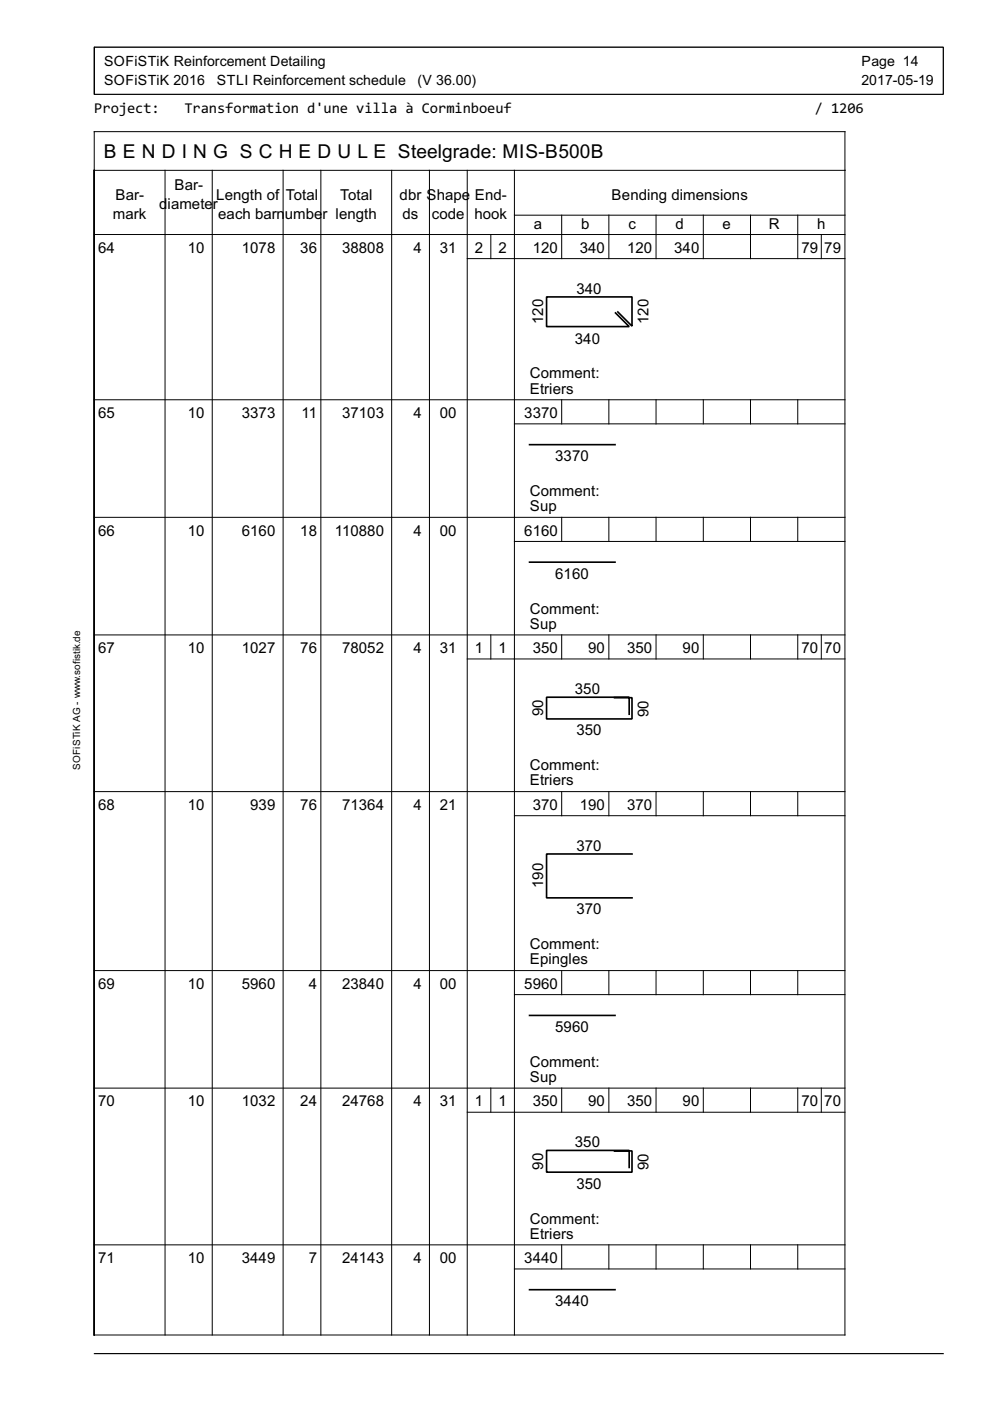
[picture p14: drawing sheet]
<svg xmlns="http://www.w3.org/2000/svg" width="210mm" height="297mm" viewBox="0 0 210 297" stroke-linecap="round" stroke-linejoin="round" font-family="sans-serif">
<defs><g id="words">
<text font-size="4.5" x="22" y="33.6">B E N D I N G S C H E D U L E Steelgrade: MIS-B500B</text>
<g font-size="3.7">
<text x="20" y="24">Project:</text>
<text x="39.1" y="24">Transformation d'une villa à Corminboeuf</text>
<text x="172.7" y="24">/ 1206</text>
</g>
<g font-size="3.6">
<text x="37" y="40.3">Bar-</text>
<text x="23.9" y="46.4">mark</text>
<text x="24.5" y="42.3">Bar-</text>
<text x="33.8" y="44.4">d</text>
<text x="35.5" y="44.4">iamete</text>
<text x="45.1" y="44.4">r</text>
<text x="45.8" y="42.3">Length of</text>
<text x="46.3" y="46.4">each barn</text>
<text x="60.4" y="46.4">umbe</text>
<text x="60.6" y="42.3">Total</text>
<text x="68.4" y="46.4">r length</text>
<text x="72.1" y="42.3">Total</text>
<text x="84.7" y="42.3">dbr Shape</text>
<text x="85.3" y="46.4">ds</text>
<text x="91.6" y="46.4">code</text>
<text x="100.6" y="46.4">hook</text>
<text x="100.7" y="42.3">End-</text>
<text x="129.7" y="42.3">Bending dimensions</text>
<text x="20.8" y="53.6">64</text>
<text x="39.8" y="53.6">10</text>
<text x="51.3" y="53.6">1078</text>
<text x="63.7" y="53.6">36</text>
<text x="72.5" y="53.6">38808</text>
<text x="87.7" y="53.6">4</text>
<text x="93.3" y="53.6">31</text>
<text x="100.7" y="53.6">2</text>
<text x="105.7" y="53.6">2</text>
<text x="112.9" y="53.6">120</text>
<text x="113.2" y="48.5">a</text>
<text x="122.9" y="53.6">340</text>
<text x="123.2" y="48.5">b</text>
<text x="133" y="53.6">120</text>
<text x="133.3" y="48.5">c</text>
<text x="143" y="53.6">340</text>
<text x="143.2" y="48.5">d</text>
<text x="153.2" y="48.5">e</text>
<text x="163" y="48.5">R</text>
<text x="169.9" y="53.6">79</text>
<text x="173.2" y="48.5">h</text>
<text x="174.8" y="53.6">79</text>
<text x="122.2" y="62.3">340</text>
<text x="115.2" y="68.7" transform="rotate(-90 115.2 68.7)">120</text>
<text x="137.5" y="68.7" transform="rotate(-90 137.5 68.7)">120</text>
<text x="121.9" y="72.8">340</text>
<text x="112.3" y="80.2">Comment:</text>
<text x="112.3" y="83.4">Etriers</text>
<text x="20.8" y="88.6">65</text>
<text x="39.8" y="88.6">10</text>
<text x="51.3" y="88.6">3373</text>
<text x="63.9" y="88.6">11</text>
<text x="72.5" y="88.6">37103</text>
<text x="87.7" y="88.6">4</text>
<text x="93.3" y="88.6">00</text>
<text x="111.2" y="88.6">3370</text>
<text x="117.7" y="97.8">3370</text>
<text x="112.3" y="105.2">Comment:</text>
<text x="20.8" y="113.6">66</text>
<text x="39.8" y="113.6">10</text>
<text x="51.3" y="113.6">6160</text>
<text x="63.7" y="113.6">18</text>
<text x="71" y="113.6">110880</text>
<text x="87.7" y="113.6">4</text>
<text x="93.3" y="113.6">00</text>
<text x="111.2" y="113.6">6160</text>
<text x="112.3" y="108.4">Sup</text>
<text x="117.7" y="122.7">6160</text>
<text x="112.3" y="130.1">Comment:</text>
<text x="112.3" y="133.3">Sup</text>
<text x="20.8" y="138.5">67</text>
<text x="39.8" y="138.5">10</text>
<text x="51.3" y="138.5">1027</text>
<text x="63.7" y="138.5">76</text>
<text x="72.5" y="138.5">78052</text>
<text x="87.7" y="138.5">4</text>
<text x="93.3" y="138.5">31</text>
<text x="100.7" y="138.5">1</text>
<text x="105.7" y="138.5">1</text>
<text x="112.9" y="138.5">350</text>
<text x="124.7" y="138.5">90</text>
<text x="133" y="138.5">350</text>
<text x="144.7" y="138.5">90</text>
<text x="169.9" y="138.5">70</text>
<text x="174.8" y="138.5">70</text>
<text x="121.9" y="147.1">350</text>
<text x="115.2" y="151.9" transform="rotate(-90 115.2 151.9)">90</text>
<text x="122.2" y="155.9">350</text>
<text x="137.5" y="152" transform="rotate(-90 137.5 152)">90</text>
<text x="112.3" y="163.3">Comment:</text>
<text x="112.3" y="166.5">Etriers</text>
<text x="20.8" y="171.7">68</text>
<text x="39.8" y="171.7">10</text>
<text x="53.1" y="171.7">939</text>
<text x="63.7" y="171.7">76</text>
<text x="72.5" y="171.7">71364</text>
<text x="87.7" y="171.7">4</text>
<text x="93.3" y="171.7">21</text>
<text x="112.9" y="171.7">370</text>
<text x="122.9" y="171.7">190</text>
<text x="133" y="171.7">370</text>
<text x="122.2" y="180.4">370</text>
<text x="115.2" y="188.3" transform="rotate(-90 115.2 188.3)">190</text>
<text x="122.2" y="193.8">370</text>
<text x="112.3" y="201.3">Comment:</text>
<text x="20.8" y="209.7">69</text>
<text x="39.8" y="209.7">10</text>
<text x="51.3" y="209.7">5960</text>
<text x="65.4" y="209.7">4</text>
<text x="72.5" y="209.7">23840</text>
<text x="87.7" y="209.7">4</text>
<text x="93.3" y="209.7">00</text>
<text x="111.2" y="209.7">5960</text>
<text x="112.3" y="204.5">Epingles</text>
<text x="117.7" y="218.8">5960</text>
<text x="112.3" y="226.2">Comment:</text>
<text x="112.3" y="229.4">Sup</text>
<text x="20.8" y="234.6">70</text>
<text x="39.8" y="234.6">10</text>
<text x="51.3" y="234.6">1032</text>
<text x="63.7" y="234.6">24</text>
<text x="72.5" y="234.6">24768</text>
<text x="87.7" y="234.6">4</text>
<text x="93.3" y="234.6">31</text>
<text x="100.7" y="234.6">1</text>
<text x="105.7" y="234.6">1</text>
<text x="112.9" y="234.6">350</text>
<text x="124.7" y="234.6">90</text>
<text x="133" y="234.6">350</text>
<text x="144.7" y="234.6">90</text>
<text x="169.9" y="234.6">70</text>
<text x="174.8" y="234.6">70</text>
<text x="121.9" y="243.2">350</text>
<text x="115.2" y="248" transform="rotate(-90 115.2 248)">90</text>
<text x="137.5" y="248.1" transform="rotate(-90 137.5 248.1)">90</text>
<text x="122.2" y="252">350</text>
<text x="112.3" y="259.4">Comment:</text>
<text x="112.3" y="262.6">Etriers</text>
<text x="20.8" y="267.8">71</text>
<text x="39.8" y="267.8">10</text>
<text x="51.3" y="267.8">3449</text>
<text x="65.4" y="267.8">7</text>
<text x="72.5" y="267.8">24143</text>
<text x="87.7" y="267.8">4</text>
<text x="93.3" y="267.8">00</text>
<text x="111.2" y="267.8">3440</text>
<text x="117.7" y="276.9">3440</text>
</g>
<g font-size="3.3">
<text x="22.1" y="14">SOFiSTiK Reinforcement Detailing</text>
<text x="22.1" y="18">SOFiSTiK 2016</text>
<text x="46" y="18">STLI Reinforcement schedule</text>
<text x="88.5" y="18">(V 36.00)</text>
<text x="182.6" y="18">2017-05-19</text>
<text x="182.7" y="14">Page 14</text>
</g>
<text font-size="2.3" x="17" y="163.2" transform="rotate(-90 17 163.2)">SOFiSTiK AG - www.sofistik.de</text>
</g></defs>
<g fill="none" stroke="#000" stroke-width=".21">
<path d="M20 10h180v10h-180zM20 27.9h159.1v255.1h-159.1zM20 36.1h159.1M35 36.1v246.9M45 36.1v246.9M60 36.1v246.9M68 36.1v246.9M83 36.1v246.9M91.1 36.1v246.9M99.1 36.1v246.9M109.1 36.1v246.9M20 49.7h159.1"/>
<path d="M99.1 54.8h80M104.1 49.7v5.1M109.1 45.6h70M119.1 45.6v9.2M129.1 45.6v9.2M139.1 45.6v9.2M149.1 45.6v9.2M159.1 45.6v9.2M169.1 45.6v9.2M174.1 49.7v5.1M20 84.8h159.1M109.1 89.9h70"/>
<path d="M119.1 84.8v5.1M129.1 84.8v5.1M139.1 84.8v5.1M149.1 84.8v5.1M159.1 84.8v5.1M169.1 84.8v5.1M20 109.7h159.1M109.1 114.8h70M119.1 109.7v5.1M129.1 109.7v5.1M139.1 109.7v5.1M149.1 109.7v5.1"/>
<path d="M159.1 109.7v5.1M169.1 109.7v5.1M20 134.6h159.1M99.1 139.7h80M104.1 134.6v5.1M119.1 134.6v5.1M129.1 134.6v5.1M139.1 134.6v5.1M149.1 134.6v5.1M159.1 134.6v5.1M169.1 134.6v5.1M174.1 134.6v5.1"/>
<path d="M20 167.8h159.1M109.1 172.9h70M119.1 167.8v5.1M129.1 167.8v5.1M139.1 167.8v5.1M149.1 167.8v5.1M159.1 167.8v5.1M169.1 167.8v5.1M20 205.8h159.1M109.1 210.9h70M119.1 205.8v5.1M129.1 205.8v5.1"/>
<path d="M139.1 205.8v5.1M149.1 205.8v5.1M159.1 205.8v5.1M169.1 205.8v5.1M20 230.7h159.1M99.1 235.8h80M104.1 230.7v5.1M119.1 230.7v5.1M129.1 230.7v5.1M139.1 230.7v5.1M149.1 230.7v5.1M159.1 230.7v5.1"/>
<path d="M169.1 230.7v5.1M174.1 230.7v5.1M20 263.9h159.1M109.1 269h70M119.1 263.9v5.1M129.1 263.9v5.1M139.1 263.9v5.1M149.1 263.9v5.1M159.1 263.9v5.1M169.1 263.9v5.1M20 287h180"/>
</g>
<path d="M131 66.1l3 3v-6.2h-18.1v6.3h17.5l-2.9-2.9M112.3 94.3h18.1M112.3 119.2h18.1M130.3 147.9h3.7v4.5h-18.1v-4.6h17.5v3.6M134 181.1h-18.1v9.3h18.1M112.3 215.3h18.1M130.3 244h3.7v4.5h-18.1v-4.6h17.5v3.6M112.3 273.4h18.1" fill="none" stroke="#000" stroke-width=".35"/>
<use href="#words"/>
</svg>
